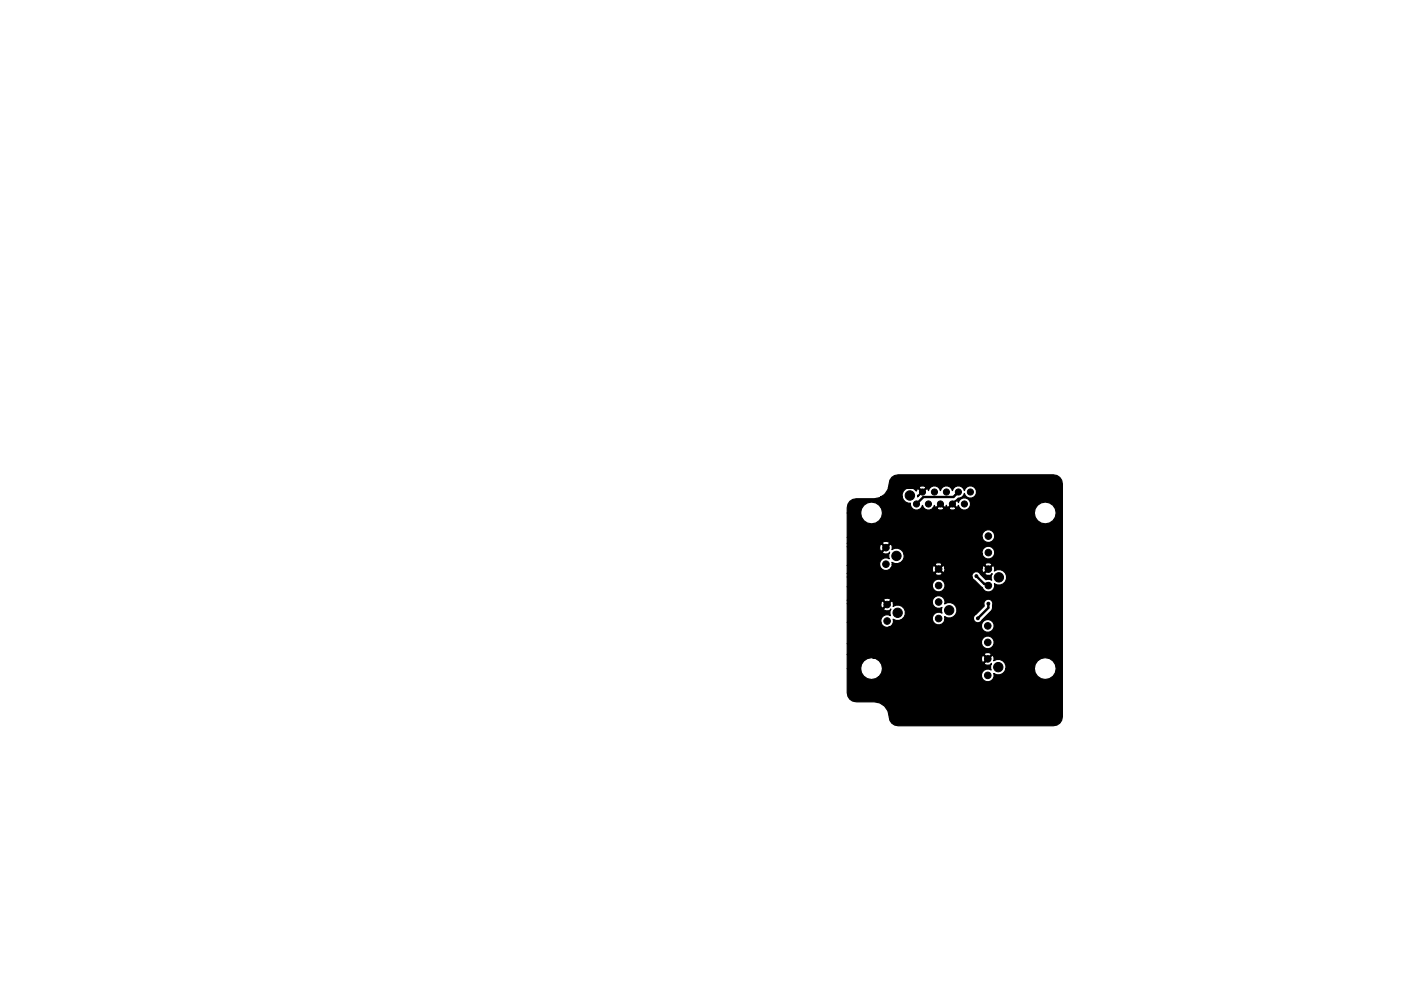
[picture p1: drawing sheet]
<svg xmlns="http://www.w3.org/2000/svg" width="297mm" height="210mm" viewBox="0 0 297 210" stroke-linecap="round" stroke-linejoin="round" font-family="sans-serif">
<g fill="#000" stroke="#000" stroke-width=".21">
<circle cx="187.8" cy="116.2" r=".7"/>
<circle cx="187.8" cy="119.7" r=".7"/>
<circle cx="190.1" cy="117.9" r=".99"/>
<circle cx="192.9" cy="105.1" r="1"/>
<circle cx="194.3" cy="106.9" r=".65"/>
<circle cx="195.6" cy="104.4" r=".65"/>
<circle cx="196.8" cy="106.9" r=".65"/>
<circle cx="198.1" cy="104.4" r=".65"/>
<circle cx="199.4" cy="106.9" r=".65"/>
<circle cx="200.7" cy="104.4" r=".65"/>
<circle cx="201.9" cy="106.9" r=".65"/>
<circle cx="203.2" cy="104.4" r=".65"/>
<circle cx="204.5" cy="106.9" r=".65"/>
<circle cx="205.7" cy="104.4" r=".65"/>
<circle cx="209.5" cy="113.7" r=".7"/>
<circle cx="209.5" cy="117.2" r=".7"/>
<circle cx="188.1" cy="128.3" r=".7"/>
<circle cx="188.1" cy="131.8" r=".7"/>
<circle cx="190.3" cy="130" r=".99"/>
<circle cx="199" cy="127.7" r=".7"/>
<circle cx="199" cy="120.7" r=".7"/>
<circle cx="199" cy="131.2" r=".7"/>
<circle cx="199" cy="124.2" r=".7"/>
<circle cx="201.2" cy="129.5" r=".99"/>
<circle cx="207" cy="122.2" r=".3"/>
<circle cx="207.3" cy="131.2" r=".3"/>
<circle cx="209.4" cy="139.8" r=".7"/>
<circle cx="209.4" cy="132.8" r=".7"/>
<circle cx="209.4" cy="136.3" r=".7"/>
<circle cx="209.5" cy="120.7" r=".7"/>
<circle cx="209.5" cy="124.2" r=".7"/>
<circle cx="209.5" cy="128.1" r=".3"/>
<circle cx="211.8" cy="122.5" r=".99"/>
<circle cx="209.4" cy="143.3" r=".7"/>
<circle cx="211.7" cy="141.5" r=".99"/>
</g>
<path d="M203.2 104.4l-1.1 1h-6.3l-1.5 1.5M207 122.2l1.7 1.7h.5l.3 .3M209.5 128.1v.9l-2.2 2.2" fill="none" stroke="#000" stroke-width=".51"/>
<path d="M180.2 106.4l.6-.4 .8-.2h3.7l1.4-.3h4.6a1.61 1.61 0 0 0 1.7 1.3 1.3 1.3 0 0 0 1.1 1.4 1.3 1.3 0 0 0 1.5-1 1.28 1.28 0 0 0 2.2 .6h.9v.3a.9 .9 0 0 0 1.4-.3h1.1l.1 .3a.9 .9 0 0 0 1.3-.3l-.7-.7-.7 .7h-1.1l-.7-.7-.7 .7h-.9l.3-.6 .2 .4h.2l.9-.9 .9 .9h.2l.2-.4 .1 .4h.2l.8-.7h.3l.7 .7h.3l.1-.4 .2 .5a1.31 1.31 0 0 0 2 .1 1.31 1.31 0 0 0-.3-2 1.31 1.31 0 0 0-1.9 .8l-.1-.3-.3-.1-.7 .7h-.4l1.5-1.2a1.24 1.24 0 0 0 1.3-1 1.31 1.31 0 0 0 2 .8 1.31 1.31 0 0 0 0-2.2 1.31 1.31 0 0 0-2 .8 1.3 1.3 0 0 0-1.3-1 1.3 1.3 0 0 0-1.3 1 1.3 1.3 0 0 0-1.2-1 1.3 1.3 0 0 0-1.3 1 1.3 1.3 0 0 0-1.3-1 1.3 1.3 0 0 0-1.2 1l-.2-.4h-.2l-2 1.7v-.3h.2l.7-.7-.7-.7h-.2l-.2 .5a1.67 1.67 0 0 0-2-.6 1.67 1.67 0 0 0-1 1.9h-4.6l1-.7 .7-1.3h6.5l.7 .7 .7-.7a.95 .95 0 0 0-1.4-.2v.2h-6.5l.3-1.6 .4-.6 .6-.4 .7-.2h32.9a1.89 1.89 0 0 1 1.9 2v49.4l-.1 .7-.4 .6-.6 .4-.8 .2h-32.9a1.91 1.91 0 0 1-1.9-2 3.2 3.2 0 0 0-3.2-3.1h-3.7l-.8-.2-.6-.4-.4-.5-.2-.8v-5.1h2.9l.1 .8a2.3 2.3 0 0 0 3.7 .9h21.8l.2 .4a1.35 1.35 0 0 0 1.7 .5 1.35 1.35 0 0 0 .7-1.6 1.64 1.64 0 0 0 2.6-1h6l.2 .8a2.32 2.32 0 0 0 3.8 .8 2.32 2.32 0 0 0-.8-3.8 2.32 2.32 0 0 0-3.2 2.2h-6v-.7a1.64 1.64 0 0 0-2.6-1v-.7l-.1-.4-.2-.1-1.7 1.7v.3a.95 .95 0 0 0 1.5-.3l-.2 .5 .1 .9a1.35 1.35 0 0 0-1.4 .1 1.35 1.35 0 0 0-.6 1.4h-21.8l.1-.1a2.28 2.28 0 0 0 .6-2.4 2.28 2.28 0 0 0-1.9-1.5h23l.2 .9h.2l.7-.7-.7-.8-.2 .1-.2 .5-23.3-.1a2.32 2.32 0 0 0-2.3 2.4h-2.9v-3h29.1l.7 .7 .8-.7-.1-.3a.95 .95 0 0 0-1.4 .3h-29.1v-2.3h28.5l.2 .4a1.36 1.36 0 0 0 2.3 0 1.36 1.36 0 0 0-.9-2 1.36 1.36 0 0 0-1.6 1.6h-28.5v-4.6h7.2l.2 .5a1.3 1.3 0 0 0 1.4 .6h19.7l.2 .4a1.36 1.36 0 0 0 2.3 0 1.36 1.36 0 0 0-.9-2 1.36 1.36 0 0 0-1.6 1.6h-19.7l.4-.2a1.3 1.3 0 0 0 .6-1.5 1.65 1.65 0 0 0 2.6-1.4 1.65 1.65 0 0 0-2.6-1.3v-.7h8.3l.2 .5a1.35 1.35 0 0 0 1.8 .4l-.1 .9 .1 .3-.4-.2a1.35 1.35 0 0 0-1.6 1.1 1.35 1.35 0 0 0 1.1 1.6 1.35 1.35 0 0 0 1.5-1.2h6.1l.1 .3a.94 .94 0 0 0 1.7-.1l2-2 .2-.3v-.9a.98 .98 0 0 0-1-1.3 .98 .98 0 0 0-.7 1.5l-2.2 2.1-.1 .7h-6.1v-.6a1.65 1.65 0 0 0 2.6-1.3 1.65 1.65 0 0 0-2.6-1.4 1.35 1.35 0 0 0-1.2-1.7 1.35 1.35 0 0 0-1.4 1.6h-8.3l-.1-.4-.3-.1-1.7 1.7 .1 .2a.95 .95 0 0 0 1.4-.2l-.1 .5 .1 .9a1.35 1.35 0 0 0-1.5 0 1.35 1.35 0 0 0-.5 1.4h-7.2v-3.9h7.1l.2 .9h.3l.7-.7-.7-.8-.3 .1-.2 .5h-7.1v-.8h7.7l.8 .8 .7-.8v-.2a.95 .95 0 0 0-1.5 .2h-7.7v-2.8h18.1l.2 .5a1.36 1.36 0 0 0 2.2 0 1.36 1.36 0 0 0-.8-2.1 1.36 1.36 0 0 0-1.6 1.6h-18.1v-2.1h26.5l.1 .4 2.1 1.9a1.34 1.34 0 0 0 1.7 .8 1.34 1.34 0 0 0 .8-1.7 1.65 1.65 0 0 0 2.6-1.3 1.65 1.65 0 0 0-2.6-1.3l.1-.8-.2-.3-.2-.1-1.7 1.7 .1 .2a.95 .95 0 0 0 1.4-.2l-.1 .5 .1 .9a1.28 1.28 0 0 0-1.3-.1l-1.2-1.3a.96 .96 0 0 0-1.2-.4 .96 .96 0 0 0-.5 1.1h-26.5v-.7h18.7v.2a.95 .95 0 0 0 1.5-.2l-.8-.8-.7 .8h-18.7v-1.7h6.9l.2 .5a1.34 1.34 0 0 0 2.2 0h8.8l.1 .9 .3 .1 .7-.8h.4l.7 .8 .3-.1 .1-.8h7.9l.2 .8 .2 .1 .8-.8-.8-.7-.2 .1-.2 .5h-7.9l-.1-.6h-.3l-.7 .7h-.4l-.7-.7h-.3l-.1 .5h-8.8l.3-.7h9.1l.7 .7 .7-.7h9.1l.7 .8 .8-.8-.1-.2a.95 .95 0 0 0-1.4 .2h-9a1 1 0 0 0-1.5-.2v.2h-9.1l-.1-.5a1.64 1.64 0 0 0 1.9 0 1.64 1.64 0 0 0 .6-1.8h16.6l.2 .5a1.36 1.36 0 0 0 2.3 0 1.36 1.36 0 0 0-.9-2.1 1.36 1.36 0 0 0-1.6 1.6h-16.6l-.2-.5a1.64 1.64 0 0 0-2.3-.4l.1-.7-.2-.4-.2-.1-1.7 1.7v.3a.95 .95 0 0 0 1.5-.3l-.2 .5 .2 1a1.35 1.35 0 0 0-1.5 0 1.35 1.35 0 0 0-.6 1.4h-6.9v-4h6.9l.2 .9 .2 .1 .8-.8-.8-.8-.2 .1-.2 .5h-6.9v-.7h7.5l.7 .7 .8-.7-.1-.3a.95 .95 0 0 0-1.4 .3h-7.5v-1.3h28.6l.2 .5a1.36 1.36 0 0 0 2.3 0 1.36 1.36 0 0 0-.9-2.1 1.36 1.36 0 0 0-1.6 1.6h-28.6v-5.2h2.9l.1 .9a2.32 2.32 0 0 0 2.6 1.4 2.32 2.32 0 0 0 1.9-2.3h32.2l.2 .9a2.32 2.32 0 0 0 3.8 .8 2.32 2.32 0 0 0-.8-3.8 2.32 2.32 0 0 0-3.2 2.1h-32.2l-.2-.9a2.32 2.32 0 0 0-2.6-1.3 2.32 2.32 0 0 0-1.8 2.2h-2.9l.2-1.8z" fill="#000" stroke="#000" stroke-width=".25"/>
</svg>
